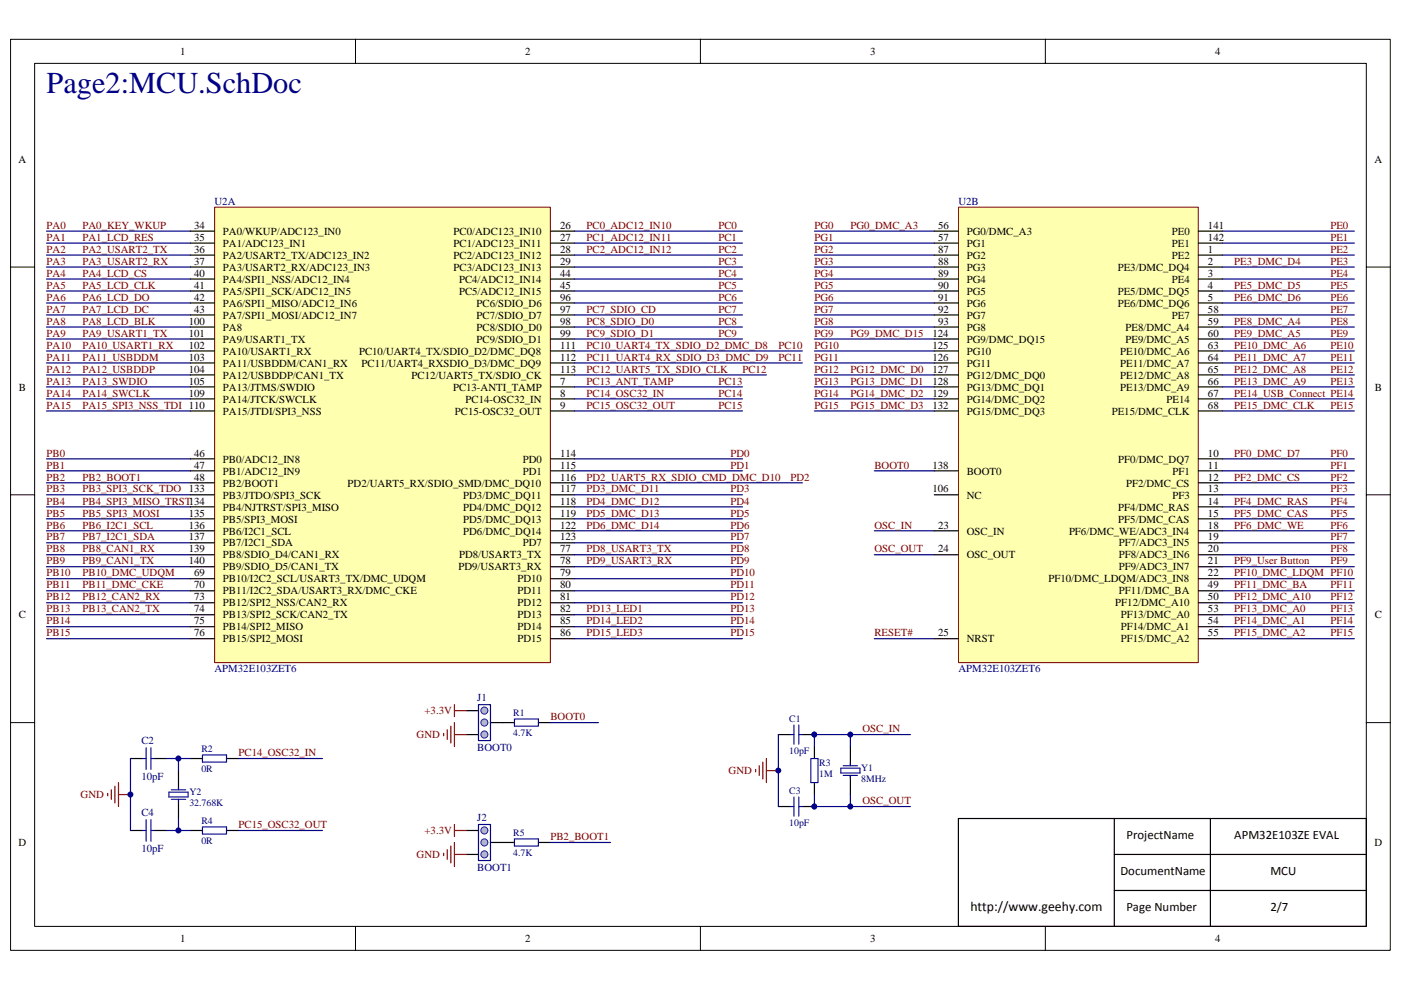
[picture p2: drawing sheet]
<svg xmlns="http://www.w3.org/2000/svg" width="297mm" height="210mm" viewBox="0 0 297 210" stroke-linecap="round" stroke-linejoin="round" font-family="sans-serif">
<defs><g id="words">
<text font-size="6.4" fill="#000080" x="9.9" y="19.7">Page2:MCU.SchDoc</text>
<text font-size="2.9" x="205.7" y="193.2">http://www.geehy.com</text>
<g font-size="2.7">
<text x="238.8" y="178">ProjectName</text>
<text x="261.7" y="178">APM32E103ZE EVAL</text>
<text x="237.6" y="185.6">DocumentName</text>
<text x="269.3" y="185.6">MCU</text>
<text x="238.8" y="193.2">Page Number</text>
<text x="269.4" y="193.2">2/7</text>
</g>
<g font-size="2.3">
<text x="38.2" y="11.7">1</text>
<text x="111.4" y="11.7">2</text>
<text x="184.5" y="11.7">3</text>
<text x="257.6" y="11.7">4</text>
<text x="4" y="34.5">A</text>
<text x="291.4" y="34.5">A</text>
<text x="41.1" y="48.5">34</text>
<text x="41.1" y="51.1">35</text>
<text x="41.1" y="53.6">36</text>
<text x="47.3" y="49.8">PA0/WKUP/ADC123_IN0</text>
<text x="47.3" y="52.3">PA1/ADC123_IN1</text>
<text x="96.2" y="49.8">PC0/ADC123_IN10</text>
<text x="96.2" y="52.3">PC1/ADC123_IN11</text>
<text x="118.7" y="48.5">26</text>
<text x="118.7" y="51.1">27</text>
<text x="118.7" y="53.6">28</text>
<text x="198.9" y="48.5">56</text>
<text x="198.9" y="51.1">57</text>
<text x="198.9" y="53.6">87</text>
<text x="205" y="49.8">PG0/DMC_A3</text>
<text x="205" y="52.3">PG1</text>
<text x="248.5" y="49.8">PE0</text>
<text x="248.5" y="52.3">PE1</text>
<text x="256.1" y="53.6">1</text>
<text x="256.1" y="48.5">141</text>
<text x="256.1" y="51.1">142</text>
<text x="41.1" y="56.2">37</text>
<text x="41.1" y="58.7">40</text>
<text x="47.3" y="54.9">PA2/USART2_TX/ADC123_IN2</text>
<text x="47.3" y="57.4">PA3/USART2_RX/ADC123_IN3</text>
<text x="47.3" y="60">PA4/SPI1_NSS/ADC12_IN4</text>
<text x="96.2" y="54.9">PC2/ADC123_IN12</text>
<text x="96.2" y="57.4">PC3/ADC123_IN13</text>
<text x="97.3" y="60">PC4/ADC12_IN14</text>
<text x="118.7" y="56.2">29</text>
<text x="118.7" y="58.7">44</text>
<text x="198.9" y="56.2">88</text>
<text x="198.9" y="58.7">89</text>
<text x="205" y="54.9">PG2</text>
<text x="205" y="57.4">PG3</text>
<text x="205" y="60">PG4</text>
<text x="237" y="57.4">PE3/DMC_DQ4</text>
<text x="248.5" y="54.9">PE2</text>
<text x="248.5" y="60">PE4</text>
<text x="256.1" y="56.2">2</text>
<text x="256.1" y="58.7">3</text>
<text x="41.1" y="61.2">41</text>
<text x="41.1" y="63.8">42</text>
<text x="47.3" y="62.5">PA5/SPI1_SCK/ADC12_IN5</text>
<text x="47.3" y="65">PA6/SPI1_MISO/ADC12_IN6</text>
<text x="97.3" y="62.5">PC5/ADC12_IN15</text>
<text x="101" y="65">PC6/SDIO_D6</text>
<text x="118.7" y="63.8">96</text>
<text x="118.7" y="61.2">45</text>
<text x="198.9" y="61.2">90</text>
<text x="198.9" y="63.8">91</text>
<text x="205" y="62.5">PG5</text>
<text x="205" y="65">PG6</text>
<text x="237" y="62.5">PE5/DMC_DQ5</text>
<text x="237" y="65">PE6/DMC_DQ6</text>
<text x="256.1" y="61.2">4</text>
<text x="256.1" y="63.8">5</text>
<text x="40" y="68.9">100</text>
<text x="40" y="71.4">101</text>
<text x="41.1" y="66.3">43</text>
<text x="47.3" y="67.6">PA7/SPI1_MOSI/ADC12_IN7</text>
<text x="47.3" y="70.1">PA8</text>
<text x="101" y="70.1">PC8/SDIO_D0</text>
<text x="101" y="67.6">PC7/SDIO_D7</text>
<text x="118.7" y="68.9">98</text>
<text x="118.7" y="66.3">97</text>
<text x="118.7" y="71.4">99</text>
<text x="197.7" y="71.4">124</text>
<text x="198.9" y="66.3">92</text>
<text x="198.9" y="68.9">93</text>
<text x="205" y="67.6">PG7</text>
<text x="205" y="70.1">PG8</text>
<text x="238.6" y="70.1">PE8/DMC_A4</text>
<text x="248.5" y="67.6">PE7</text>
<text x="256.1" y="68.9">59</text>
<text x="256.1" y="71.4">60</text>
<text x="256.1" y="66.3">58</text>
<text x="40" y="74">102</text>
<text x="40" y="76.5">103</text>
<text x="47.3" y="72.7">PA9/USART1_TX</text>
<text x="47.3" y="75.2">PA10/USART1_RX</text>
<text x="47.3" y="77.8">PA11/USBDDM/CAN1_RX</text>
<text x="76.1" y="75.2">PC10/UART4_TX/SDIO_D2/DMC_DQ8</text>
<text x="76.6" y="77.8">PC11/UART4_RXSDIO_D3/DMC_DQ9</text>
<text x="101" y="72.7">PC9/SDIO_D1</text>
<text x="118.7" y="76.5">112</text>
<text x="118.7" y="74">111</text>
<text x="197.7" y="76.5">126</text>
<text x="197.7" y="74">125</text>
<text x="205" y="77.8">PG11</text>
<text x="205" y="72.7">PG9/DMC_DQ15</text>
<text x="205" y="75.2">PG10</text>
<text x="237.5" y="75.2">PE10/DMC_A6</text>
<text x="237.5" y="77.8">PE11/DMC_A7</text>
<text x="238.6" y="72.7">PE9/DMC_A5</text>
<text x="256.1" y="74">63</text>
<text x="256.1" y="76.5">64</text>
<text x="4" y="82.8">B</text>
<text x="40" y="79">104</text>
<text x="40" y="81.6">105</text>
<text x="47.3" y="80.3">PA12/USBDDP/CAN1_TX</text>
<text x="47.3" y="82.8">PA13/JTMS/SWDIO</text>
<text x="87.2" y="80.3">PC12/UART5_TX/SDIO_CK</text>
<text x="96.1" y="82.8">PC13-ANTI_TAMP</text>
<text x="118.7" y="81.6">7</text>
<text x="118.7" y="79">113</text>
<text x="197.7" y="79">127</text>
<text x="197.7" y="81.6">128</text>
<text x="205" y="80.3">PG12/DMC_DQ0</text>
<text x="205" y="82.8">PG13/DMC_DQ1</text>
<text x="237.5" y="80.3">PE12/DMC_A8</text>
<text x="237.5" y="82.8">PE13/DMC_A9</text>
<text x="256.1" y="79">65</text>
<text x="256.1" y="81.6">66</text>
<text x="291.5" y="82.8">B</text>
<text x="40" y="84.1">109</text>
<text x="47.3" y="85.4">PA14/JTCK/SWCLK</text>
<text x="47.3" y="87.9">PA15/JTDI/SPI3_NSS</text>
<text x="96.4" y="87.9">PC15-OSC32_OUT</text>
<text x="98.7" y="85.4">PC14-OSC32_IN</text>
<text x="118.7" y="86.7">9</text>
<text x="118.7" y="84.1">8</text>
<text x="197.7" y="84.1">129</text>
<text x="197.7" y="86.7">132</text>
<text x="205" y="85.4">PG14/DMC_DQ2</text>
<text x="205" y="87.9">PG15/DMC_DQ3</text>
<text x="235.7" y="87.9">PE15/DMC_CLK</text>
<text x="247.3" y="85.4">PE14</text>
<text x="256.1" y="86.7">68</text>
<text x="256.1" y="84.1">67</text>
<text x="41.1" y="96.8">46</text>
<text x="41.1" y="99.4">47</text>
<text x="41.1" y="101.9">48</text>
<text x="47.3" y="98.1">PB0/ADC12_IN8</text>
<text x="47.3" y="100.6">PB1/ADC12_IN9</text>
<text x="110.8" y="98.1">PD0</text>
<text x="110.8" y="100.6">PD1</text>
<text x="118.7" y="101.9">116</text>
<text x="118.7" y="96.8">114</text>
<text x="118.7" y="99.4">115</text>
<text x="197.7" y="99.4">138</text>
<text x="205" y="100.6">BOOT0</text>
<text x="237.1" y="98.1">PF0/DMC_DQ7</text>
<text x="248.6" y="100.6">PF1</text>
<text x="256.1" y="101.9">12</text>
<text x="256.1" y="96.8">10</text>
<text x="256.1" y="99.4">11</text>
<text x="47.3" y="103.2">PB2/BOOT1</text>
<text x="47.3" y="105.7">PB3/JTDO/SPI3_SCK</text>
<text x="73.7" y="103.2">PD2/UART5_RX/SDIO_SMD/DMC_DQ10</text>
<text x="98.2" y="105.7">PD3/DMC_DQ11</text>
<text x="118.7" y="104.5">117</text>
<text x="118.7" y="107">118</text>
<text x="197.7" y="104.5">106</text>
<text x="205" y="105.7">NC</text>
<text x="238.8" y="103.2">PF2/DMC_CS</text>
<text x="248.6" y="105.7">PF3</text>
<text x="256.1" y="107">14</text>
<text x="256.1" y="104.5">13</text>
<text x="40" y="109.6">135</text>
<text x="40" y="112.1">136</text>
<text x="47.3" y="108.3">PB4/NJTRST/SPI3_MISO</text>
<text x="47.3" y="110.8">PB5/SPI3_MOSI</text>
<text x="47.3" y="113.4">PB6/I2C1_SCL</text>
<text x="98.2" y="108.3">PD4/DMC_DQ12</text>
<text x="98.2" y="110.8">PD5/DMC_DQ13</text>
<text x="98.2" y="113.4">PD6/DMC_DQ14</text>
<text x="118.7" y="109.6">119</text>
<text x="118.7" y="112.1">122</text>
<text x="198.9" y="112.1">23</text>
<text x="205" y="113.4">OSC_IN</text>
<text x="226.6" y="113.4">PF6/DMC_WE/ADC3_IN4</text>
<text x="237.1" y="108.3">PF4/DMC_RAS</text>
<text x="237.1" y="110.8">PF5/DMC_CAS</text>
<text x="256.1" y="112.1">18</text>
<text x="256.1" y="109.6">15</text>
<text x="40" y="114.6">137</text>
<text x="40" y="117.2">139</text>
<text x="40" y="119.7">140</text>
<text x="47.3" y="115.9">PB7/I2C1_SDA</text>
<text x="47.3" y="118.4">PB8/SDIO_D4/CAN1_RX</text>
<text x="97.3" y="118.4">PD8/USART3_TX</text>
<text x="110.8" y="115.9">PD7</text>
<text x="118.7" y="119.7">78</text>
<text x="118.7" y="117.2">77</text>
<text x="118.7" y="114.6">123</text>
<text x="198.9" y="117.2">24</text>
<text x="205" y="118.4">OSC_OUT</text>
<text x="237.2" y="115.9">PF7/ADC3_IN5</text>
<text x="237.2" y="118.4">PF8/ADC3_IN6</text>
<text x="256.1" y="114.6">19</text>
<text x="256.1" y="117.2">20</text>
<text x="256.1" y="119.7">21</text>
<text x="41.1" y="122.3">69</text>
<text x="41.1" y="124.8">70</text>
<text x="47.3" y="123.5">PB10/I2C2_SCL/USART3_TX/DMC_UDQM</text>
<text x="47.3" y="121">PB9/SDIO_D5/CAN1_TX</text>
<text x="97.2" y="121">PD9/USART3_RX</text>
<text x="109.7" y="123.5">PD10</text>
<text x="118.7" y="122.3">79</text>
<text x="118.7" y="124.8">80</text>
<text x="222.3" y="123.5">PF10/DMC_LDQM/ADC3_IN8</text>
<text x="237.2" y="121">PF9/ADC3_IN7</text>
<text x="256.1" y="122.3">22</text>
<text x="256.1" y="124.8">49</text>
<text x="4" y="131.2">C</text>
<text x="41.1" y="127.4">73</text>
<text x="41.1" y="129.9">74</text>
<text x="47.3" y="126.1">PB11/I2C2_SDA/USART3_RX/DMC_CKE</text>
<text x="47.3" y="128.6">PB12/SPI2_NSS/CAN2_RX</text>
<text x="47.3" y="131.2">PB13/SPI2_SCK/CAN2_TX</text>
<text x="109.7" y="126.1">PD11</text>
<text x="109.7" y="128.6">PD12</text>
<text x="109.7" y="131.2">PD13</text>
<text x="118.7" y="127.4">81</text>
<text x="118.7" y="129.9">82</text>
<text x="236.5" y="128.6">PF12/DMC_A10</text>
<text x="237.2" y="126.1">PF11/DMC_BA</text>
<text x="237.6" y="131.2">PF13/DMC_A0</text>
<text x="256.1" y="127.4">50</text>
<text x="256.1" y="129.9">53</text>
<text x="291.5" y="131.2">C</text>
<text x="41.1" y="135">76</text>
<text x="41.1" y="132.4">75</text>
<text x="47.3" y="136.2">PB15/SPI2_MOSI</text>
<text x="47.3" y="133.7">PB14/SPI2_MISO</text>
<text x="109.7" y="133.7">PD14</text>
<text x="109.7" y="136.2">PD15</text>
<text x="118.7" y="132.4">85</text>
<text x="118.7" y="135">86</text>
<text x="198.9" y="135">25</text>
<text x="205" y="136.2">NRST</text>
<text x="237.6" y="133.7">PF14/DMC_A1</text>
<text x="237.6" y="136.2">PF15/DMC_A2</text>
<text x="256.1" y="132.4">54</text>
<text x="256.1" y="135">55</text>
<text x="4" y="179.5">D</text>
<text x="291.4" y="179.5">D</text>
<text x="38.2" y="199.8">1</text>
<text x="111.4" y="199.8">2</text>
<text x="184.5" y="199.8">3</text>
<text x="257.6" y="199.8">4</text>
</g>
<g font-size="2.3" fill="#000080">
<text x="45.5" y="43.4">U2A</text>
<text x="203.2" y="43.4">U2B</text>
<text x="45.5" y="142.6">APM32E103ZET6</text>
<text x="203.2" y="142.6">APM32E103ZET6</text>
<text x="101.2" y="148.7">J1</text>
<text x="30" y="157.9">C2</text>
<text x="101.2" y="159.4">BOOT0</text>
<text x="30" y="165.5">10pF</text>
<text x="30" y="173.1">C4</text>
<text x="101.2" y="174.1">J2</text>
<text x="30" y="180.7">10pF</text>
<text x="101.2" y="184.8">BOOT1</text>
</g>
<g font-size="2.3" fill="#800000">
<text x="9.9" y="48.5">PA0</text>
<text x="9.9" y="51.1">PA1</text>
<text x="9.9" y="53.6">PA2</text>
<text x="17.5" y="53.6">PA2_USART2_TX</text>
<text x="17.5" y="51.1">PA1_LCD_RES</text>
<text x="17.5" y="48.5">PA0_KEY_WKUP</text>
<text x="124.4" y="48.5">PC0_ADC12_IN10</text>
<text x="124.4" y="51.1">PC1_ADC12_IN11</text>
<text x="124.4" y="53.6">PC2_ADC12_IN12</text>
<text x="152.3" y="48.5">PC0</text>
<text x="152.3" y="51.1">PC1</text>
<text x="152.3" y="53.6">PC2</text>
<text x="172.7" y="48.5">PG0</text>
<text x="172.7" y="51.1">PG1</text>
<text x="172.7" y="53.6">PG2</text>
<text x="180.3" y="48.5">PG0_DMC_A3</text>
<text x="282.1" y="48.5">PE0</text>
<text x="282.1" y="51.1">PE1</text>
<text x="282.1" y="53.6">PE2</text>
<text x="9.9" y="56.2">PA3</text>
<text x="9.9" y="58.7">PA4</text>
<text x="17.5" y="56.2">PA3_USART2_RX</text>
<text x="17.5" y="58.7">PA4_LCD_CS</text>
<text x="152.3" y="56.2">PC3</text>
<text x="152.3" y="58.7">PC4</text>
<text x="172.7" y="56.2">PG3</text>
<text x="172.7" y="58.7">PG4</text>
<text x="261.7" y="56.2">PE3_DMC_D4</text>
<text x="282.1" y="56.2">PE3</text>
<text x="282.1" y="58.7">PE4</text>
<text x="9.9" y="61.2">PA5</text>
<text x="9.9" y="63.8">PA6</text>
<text x="17.5" y="63.8">PA6_LCD_DO</text>
<text x="17.5" y="61.2">PA5_LCD_CLK</text>
<text x="152.3" y="61.2">PC5</text>
<text x="152.3" y="63.8">PC6</text>
<text x="172.7" y="61.2">PG5</text>
<text x="172.7" y="63.8">PG6</text>
<text x="261.7" y="61.2">PE5_DMC_D5</text>
<text x="261.7" y="63.8">PE6_DMC_D6</text>
<text x="282.1" y="61.2">PE5</text>
<text x="282.1" y="63.8">PE6</text>
<text x="9.9" y="66.3">PA7</text>
<text x="9.9" y="68.9">PA8</text>
<text x="9.9" y="71.4">PA9</text>
<text x="17.5" y="71.4">PA9_USART1_TX</text>
<text x="17.5" y="66.3">PA7_LCD_DC</text>
<text x="17.5" y="68.9">PA8_LCD_BLK</text>
<text x="124.4" y="68.9">PC8_SDIO_D0</text>
<text x="124.4" y="71.4">PC9_SDIO_D1</text>
<text x="124.4" y="66.3">PC7_SDIO_CD</text>
<text x="152.3" y="66.3">PC7</text>
<text x="152.3" y="68.9">PC8</text>
<text x="152.3" y="71.4">PC9</text>
<text x="172.7" y="66.3">PG7</text>
<text x="172.7" y="68.9">PG8</text>
<text x="172.7" y="71.4">PG9</text>
<text x="180.3" y="71.4">PG9_DMC_D15</text>
<text x="261.7" y="68.9">PE8_DMC_A4</text>
<text x="261.7" y="71.4">PE9_DMC_A5</text>
<text x="282.1" y="66.3">PE7</text>
<text x="282.1" y="68.9">PE8</text>
<text x="282.1" y="71.4">PE9</text>
<text x="9.9" y="74">PA10</text>
<text x="9.9" y="76.5">PA11</text>
<text x="17.5" y="74">PA10_USART1_RX</text>
<text x="17.5" y="76.5">PA11_USBDDM</text>
<text x="124.4" y="74">PC10_UART4_TX_SDIO_D2_DMC_D8</text>
<text x="124.4" y="76.5">PC11_UART4_RX_SDIO_D3_DMC_D9</text>
<text x="165.1" y="74">PC10</text>
<text x="165.1" y="76.5">PC11</text>
<text x="172.7" y="74">PG10</text>
<text x="172.7" y="76.5">PG11</text>
<text x="261.7" y="74">PE10_DMC_A6</text>
<text x="261.7" y="76.5">PE11_DMC_A7</text>
<text x="282.1" y="74">PE10</text>
<text x="282.1" y="76.5">PE11</text>
<text x="9.9" y="79">PA12</text>
<text x="9.9" y="81.6">PA13</text>
<text x="17.5" y="81.6">PA13_SWDIO</text>
<text x="17.5" y="79">PA12_USBDDP</text>
<text x="124.4" y="79">PC12_UART5_TX_SDIO_CLK</text>
<text x="124.4" y="81.6">PC13_ANT_TAMP</text>
<text x="152.3" y="81.6">PC13</text>
<text x="157.4" y="79">PC12</text>
<text x="172.7" y="79">PG12</text>
<text x="172.7" y="81.6">PG13</text>
<text x="180.3" y="79">PG12_DMC_D0</text>
<text x="180.3" y="81.6">PG13_DMC_D1</text>
<text x="261.7" y="79">PE12_DMC_A8</text>
<text x="261.7" y="81.6">PE13_DMC_A9</text>
<text x="282.1" y="79">PE12</text>
<text x="282.1" y="81.6">PE13</text>
<text x="9.9" y="84.1">PA14</text>
<text x="9.9" y="86.7">PA15</text>
<text x="17.5" y="84.1">PA14_SWCLK</text>
<text x="17.5" y="86.7">PA15_SPI3_NSS_TDI 110</text>
<text x="124.4" y="84.1">PC14_OSC32_IN</text>
<text x="124.4" y="86.7">PC15_OSC32_OUT</text>
<text x="152.3" y="84.1">PC14</text>
<text x="152.3" y="86.7">PC15</text>
<text x="172.7" y="84.1">PG14</text>
<text x="172.7" y="86.7">PG15</text>
<text x="180.3" y="84.1">PG14_DMC_D2</text>
<text x="180.3" y="86.7">PG15_DMC_D3</text>
<text x="261.7" y="86.7">PE15_DMC_CLK</text>
<text x="261.7" y="84.1">PE14_USB_Connect PE14</text>
<text x="282.1" y="86.7">PE15</text>
<text x="9.9" y="96.8">PB0</text>
<text x="9.9" y="99.4">PB1</text>
<text x="9.9" y="101.9">PB2</text>
<text x="17.5" y="101.9">PB2_BOOT1</text>
<text x="124.4" y="101.9">PD2_UART5_RX_SDIO_CMD_DMC_D10</text>
<text x="154.9" y="96.8">PD0</text>
<text x="154.9" y="99.4">PD1</text>
<text x="167.6" y="101.9">PD2</text>
<text x="185.4" y="99.4">BOOT0</text>
<text x="261.7" y="96.8">PF0_DMC_D7</text>
<text x="261.7" y="101.9">PF2_DMC_CS</text>
<text x="282.1" y="96.8">PF0</text>
<text x="282.1" y="99.4">PF1</text>
<text x="282.1" y="101.9">PF2</text>
<text x="9.9" y="104.5">PB3</text>
<text x="9.9" y="107">PB4</text>
<text x="17.5" y="104.5">PB3_SPI3_SCK_TDO 133</text>
<text x="17.5" y="107">PB4_SPI3_MISO_TRST134</text>
<text x="124.4" y="104.5">PD3_DMC_D11</text>
<text x="124.4" y="107">PD4_DMC_D12</text>
<text x="154.9" y="104.5">PD3</text>
<text x="154.9" y="107">PD4</text>
<text x="261.7" y="107">PF4_DMC_RAS</text>
<text x="282.1" y="104.5">PF3</text>
<text x="282.1" y="107">PF4</text>
<text x="9.9" y="109.6">PB5</text>
<text x="9.9" y="112.1">PB6</text>
<text x="17.5" y="112.1">PB6_I2C1_SCL</text>
<text x="17.5" y="109.6">PB5_SPI3_MOSI</text>
<text x="124.4" y="109.6">PD5_DMC_D13</text>
<text x="124.4" y="112.1">PD6_DMC_D14</text>
<text x="154.9" y="109.6">PD5</text>
<text x="154.9" y="112.1">PD6</text>
<text x="185.4" y="112.1">OSC_IN</text>
<text x="261.7" y="109.6">PF5_DMC_CAS</text>
<text x="261.7" y="112.1">PF6_DMC_WE</text>
<text x="282.1" y="109.6">PF5</text>
<text x="282.1" y="112.1">PF6</text>
<text x="9.9" y="114.6">PB7</text>
<text x="9.9" y="117.2">PB8</text>
<text x="9.9" y="119.7">PB9</text>
<text x="17.5" y="119.7">PB9_CAN1_TX</text>
<text x="17.5" y="117.2">PB8_CAN1_RX</text>
<text x="17.5" y="114.6">PB7_I2C1_SDA</text>
<text x="124.4" y="119.7">PD9_USART3_RX</text>
<text x="124.4" y="117.2">PD8_USART3_TX</text>
<text x="154.9" y="114.6">PD7</text>
<text x="154.9" y="117.2">PD8</text>
<text x="154.9" y="119.7">PD9</text>
<text x="185.4" y="117.2">OSC_OUT</text>
<text x="261.7" y="119.7">PF9_User Button</text>
<text x="282.1" y="114.6">PF7</text>
<text x="282.1" y="117.2">PF8</text>
<text x="282.1" y="119.7">PF9</text>
<text x="9.9" y="122.3">PB10</text>
<text x="9.9" y="124.8">PB11</text>
<text x="17.5" y="124.8">PB11_DMC_CKE</text>
<text x="17.5" y="122.3">PB10_DMC_UDQM</text>
<text x="154.9" y="122.3">PD10</text>
<text x="154.9" y="124.8">PD11</text>
<text x="261.7" y="122.3">PF10_DMC_LDQM PF10</text>
<text x="261.7" y="124.8">PF11_DMC_BA</text>
<text x="282.1" y="124.8">PF11</text>
<text x="9.9" y="127.4">PB12</text>
<text x="9.9" y="129.9">PB13</text>
<text x="17.5" y="129.9">PB13_CAN2_TX</text>
<text x="17.5" y="127.4">PB12_CAN2_RX</text>
<text x="124.4" y="129.9">PD13_LED1</text>
<text x="154.9" y="127.4">PD12</text>
<text x="154.9" y="129.9">PD13</text>
<text x="261.7" y="129.9">PF13_DMC_A0</text>
<text x="261.7" y="127.4">PF12_DMC_A10</text>
<text x="282.1" y="127.4">PF12</text>
<text x="282.1" y="129.9">PF13</text>
<text x="9.9" y="132.4">PB14</text>
<text x="9.9" y="135">PB15</text>
<text x="124.4" y="132.4">PD14_LED2</text>
<text x="124.4" y="135">PD15_LED3</text>
<text x="154.9" y="132.4">PD14</text>
<text x="154.9" y="135">PD15</text>
<text x="185.4" y="135">RESET#</text>
<text x="261.7" y="132.4">PF14_DMC_A1</text>
<text x="261.7" y="135">PF15_DMC_A2</text>
<text x="282.1" y="132.4">PF14</text>
<text x="282.1" y="135">PF15</text>
<text x="90" y="151.5">+3.3V</text>
<text x="116.7" y="152.8">BOOT0</text>
<text x="182.9" y="155.3">OSC_IN</text>
<text x="50.6" y="160.4">PC14_OSC32_IN</text>
<text x="88.3" y="156.6">GND</text>
<text x="154.5" y="164.2">GND</text>
<text x="17.1" y="169.3">GND</text>
<text x="182.9" y="170.6">OSC_OUT</text>
<text x="50.6" y="175.7">PC15_OSC32_OUT</text>
<text x="90" y="176.9">+3.3V</text>
<text x="116.7" y="178.2">PB2_BOOT1</text>
<text x="88.3" y="182">GND</text>
</g>
<g font-size="2.1" fill="#000080">
<text x="108.8" y="151.8">R1</text>
<text x="167.3" y="153.1">C1</text>
<text x="42.7" y="159.4">R2</text>
<text x="108.8" y="156.1">4.7K</text>
<text x="167.3" y="160">10pF</text>
<text x="42.7" y="163.8">0R</text>
<text x="173.7" y="162.5">R3</text>
<text x="173.7" y="164.8">1M</text>
<text x="182.6" y="163.5">Y1</text>
<text x="182.6" y="165.8">8MHz</text>
<text x="40.1" y="168.6">Y2</text>
<text x="40.1" y="170.9">32.768K</text>
<text x="167.3" y="168.3">C3</text>
<text x="42.7" y="174.7">R4</text>
<text x="42.7" y="179">0R</text>
<text x="108.8" y="177.2">R5</text>
<text x="167.3" y="175.2">10pF</text>
<text x="108.8" y="181.6">4.7K</text>
</g>
</g></defs>
<path d="M2.2 8.3h292.6v193.3h-292.6z" fill="none" stroke="#000" stroke-width=".21"/>
<path d="M7.4 13.5h282.3v183h-282.3z" fill="#fff"/>
<g fill="none" stroke="#000" stroke-width=".21">
<path d="M7.3 13.4h282.4v183.1h-282.4zM75.4 8.3v5.1M148.5 8.3v5.1M221.6 8.3v5.1M2.2 56.6h5.1M289.7 56.6h5.1M2.2 104.9h5.1M289.7 104.9h5.1M2.2 153.3h5.1M289.7 153.3h5.1M75.4 196.5v5.1M148.5 196.5v5.1"/>
<path d="M221.6 196.5v5.1"/>
</g>
<path d="M203.2 173.6h86.5v22.9h-86.5zM236.3 173.6v22.9M256.6 173.6v22.9M236.3 188.9h53.4M236.3 181.2h53.4" fill="none" stroke="#000" stroke-width=".25"/>
<g fill="none" stroke="#000080" stroke-width=".25">
<path d="M9.9 49h30.5M9.9 51.6h30.5M9.9 54.1h30.5M9.9 56.6h30.5M9.9 59.2h30.5M121.8 49h35.6M172.7 49h25.4M172.7 51.6h25.4M172.7 54.1h25.4M172.7 56.6h25.4M172.7 59.2h25.4M259.2 49h27.9"/>
<path d="M259.2 51.6h27.9M259.2 54.1h27.9M259.2 56.6h27.9M259.2 59.2h27.9M9.9 61.7h30.5M9.9 64.3h30.5M9.9 66.8h30.5M9.9 69.4h30.5M9.9 71.9h30.5M9.9 74.4h30.5M9.9 77h30.5M9.9 79.5h30.5"/>
<path d="M172.7 61.7h25.4M172.7 64.3h25.4M172.7 66.8h25.4M172.7 69.4h25.4M172.7 71.9h25.4M172.7 74.4h25.4M172.7 77h25.4M172.7 79.5h25.4M259.2 61.7h27.9M259.2 64.3h27.9M259.2 66.8h27.9M259.2 69.4h27.9"/>
<path d="M259.2 71.9h27.9M259.2 74.4h27.9M259.2 77h27.9M259.2 79.5h27.9M9.9 82.1h30.5M9.9 84.6h30.5M9.9 87.2h30.5M9.9 97.3h30.5M9.9 99.9h30.5M121.8 97.3h35.6M172.7 82.1h25.4M172.7 84.6h25.4"/>
<path d="M172.7 87.2h25.4M185.4 99.9h12.7M259.2 82.1h27.9M259.2 84.6h27.9M259.2 87.2h27.9M259.2 97.3h27.9M259.2 99.9h27.9M9.9 102.4h30.5M9.9 104.9h30.5M9.9 107.5h30.5M9.9 110h30.5M9.9 112.6h30.5"/>
<path d="M9.9 115.1h30.5M9.9 117.7h30.5M185.4 112.6h12.7M185.4 117.7h12.7M259.2 102.4h27.9M259.2 104.9h27.9M259.2 107.5h27.9M259.2 110h27.9M259.2 112.6h27.9M259.2 115.1h27.9M259.2 117.7h27.9M9.9 120.2h30.5"/>
<path d="M9.9 122.7h30.5M9.9 125.3h30.5M9.9 127.8h30.5M9.9 130.4h30.5M9.9 132.9h30.5M9.9 135.5h30.5M185.4 135.5h12.7M259.2 120.2h27.9M259.2 122.7h27.9M259.2 125.3h27.9M259.2 127.8h27.9M259.2 130.4h27.9"/>
<path d="M259.2 132.9h27.9M259.2 135.5h27.9"/>
</g>
<path d="M203.2 44h50.9v96.5h-50.9z" fill="#ffffb0"/>
<path d="M203.2 43.9h50.9v96.6h-50.9z" fill="none" stroke="#800000" stroke-width=".21"/>
<g fill="none" stroke="#000" stroke-width=".25">
<path d="M198.1 54.1h5.1M198.1 49h5.1M198.1 56.6h5.1M198.1 59.2h5.1M198.1 51.6h5.1M254.1 54.1h5.1M254.1 49h5.1M254.1 56.6h5.1M254.1 59.2h5.1M254.1 51.6h5.1M198.1 74.4h5.1M198.1 77h5.1"/>
<path d="M198.1 61.7h5.1M198.1 64.3h5.1M198.1 66.8h5.1M198.1 69.4h5.1M198.1 71.9h5.1M198.1 79.5h5.1M254.1 74.4h5.1M254.1 77h5.1M254.1 61.7h5.1M254.1 64.3h5.1M254.1 66.8h5.1M254.1 69.4h5.1"/>
<path d="M254.1 71.9h5.1M254.1 79.5h5.1M198.1 99.9h5.1M198.1 82.1h5.1M198.1 84.6h5.1M198.1 87.2h5.1M254.1 97.3h5.1M254.1 99.9h5.1M254.1 82.1h5.1M254.1 84.6h5.1M254.1 87.2h5.1M198.1 112.6h5.1"/>
<path d="M198.1 104.9h5.1M198.1 117.7h5.1M254.1 102.4h5.1M254.1 112.6h5.1M254.1 104.9h5.1M254.1 107.5h5.1M254.1 110h5.1M254.1 115.1h5.1M254.1 117.7h5.1M198.1 135.5h5.1M254.1 120.2h5.1M254.1 122.7h5.1"/>
<path d="M254.1 135.5h5.1M254.1 125.3h5.1M254.1 127.8h5.1M254.1 130.4h5.1M254.1 132.9h5.1M165 155.8h2.6M170.1 155.8h2.6M172.7 158.3v2.6M180.3 158.3v3.9M27.7 176.1h2.5M27.7 160.9h2.5M32.8 176.1h2.5"/>
<path d="M32.8 160.9h2.5M37.8 163.4v3.9M37.8 169.8v3.8M40.4 176.1h2.5M40.4 160.9h2.5M48 176.1h2.6M48 160.9h2.6M165 171.1h2.6M170.1 171.1h2.6M172.7 166v2.5M180.3 164.7v3.8"/>
</g>
<g fill="none" stroke="#00f" stroke-width=".25">
<path d="M31 158.6v4.6M32 158.6v4.6M167.6 155.8h.7M168.3 153.8v4M169.4 153.8v4M169.4 155.8h.7M30.2 176.1h.8M30.2 160.9h.8M31 173.9v4.5M32 173.9v4.5M32 176.1h.8M32 160.9h.8"/>
<path d="M35.8 168h4.1v1h-4.1zM36.3 169.5h3.1M36.3 167.5h3.1M37.8 167v.5M37.8 169.5v.6M42.9 160.1h5.1v1.5h-5.1zM42.9 175.4h5.1v1.5h-5.1zM167.6 171.1h.7M168.3 169v4.1M169.4 169v4.1M169.4 171.1h.7M171.9 160.9h1.5v5.1h-1.5z"/>
<path d="M178.3 162.9h4v1.1h-4zM178.8 164.5h3M178.8 162.4h3M180.3 161.9v.5M180.3 164.5v.5"/>
</g>
<g fill="#000080" stroke="#000080" stroke-width=".21">
<circle cx="172.6" cy="171.1" r=".49"/>
<circle cx="172.6" cy="155.8" r=".49"/>
<circle cx="165" cy="163.4" r=".5"/>
<circle cx="180.3" cy="155.8" r=".49"/>
<circle cx="180.3" cy="171.1" r=".49"/>
<circle cx="27.7" cy="168.5" r=".49"/>
<circle cx="37.8" cy="176.1" r=".5"/>
<circle cx="37.8" cy="160.9" r=".5"/>
</g>
<path d="M165 155.8v15.3M180.3 155.8v2.5M193 155.8h-20.3v2.5M27.7 160.9v15.2M35.3 176.1h5.1M35.3 160.9h5.1M37.8 160.9v2.5M37.8 173.6v2.5M50.6 176.1h17.8M50.6 160.9h17.8M172.7 168.5v2.6h20.3M180.3 168.5v2.6" fill="none" stroke="#000080" stroke-width=".25"/>
<path d="M160.2 163.2v.5M161 162.4v2.1M161.7 161.6v3.6M162.5 160.9v5.1M162.5 163.4h2.5" fill="none" stroke="#800000" stroke-width=".25"/>
<g fill="#c0c0c0" stroke="#00f" stroke-width=".21">
<circle cx="102.7" cy="176.1" r=".75"/>
<circle cx="102.7" cy="178.7" r=".75"/>
<circle cx="102.7" cy="181.2" r=".75"/>
</g>
<path d="M98.9 176.1h2.5M104 178.7h2.5M98.9 181.2h2.5" fill="none" stroke="#000" stroke-width=".25"/>
<path d="M101.4 174.9h2.6v7.6h-2.6z" fill="none" stroke="#0c0087" stroke-width=".25"/>
<g fill="#c0c0c0" stroke="#00f" stroke-width=".21">
<circle cx="102.7" cy="150.7" r=".75"/>
<circle cx="102.7" cy="153.3" r=".75"/>
<circle cx="102.7" cy="155.8" r=".75"/>
</g>
<path d="M98.9 150.7h2.5M98.9 155.8h2.5M109.1 153.3h-5.1M114.1 153.3h2.6M106.5 178.7h2.6M114.1 178.7h2.6" fill="none" stroke="#000" stroke-width=".25"/>
<path d="M101.4 149.5h2.6v7.6h-2.6z" fill="none" stroke="#0c0087" stroke-width=".25"/>
<path d="M109.1 152.5h5v1.5h-5zM109.1 177.9h5v1.6h-5z" fill="none" stroke="#00f" stroke-width=".25"/>
<g fill="none" stroke="#800000" stroke-width=".25">
<path d="M94.1 155.6v.5M94.8 154.8v2M95.6 154v3.6M96.3 149.5v2.5M96.3 153.3v5M96.3 155.8h2.6M96.3 150.7h2.6M95.6 179.5v3.5M96.3 174.9v2.5M96.3 178.7v5.1M96.3 176.1h2.6M94.1 181v.5"/>
<path d="M94.8 180.2v2.1M96.3 181.2h2.6"/>
</g>
<path d="M116.7 153.3h10.2M116.7 178.7h12.7" fill="none" stroke="#000080" stroke-width=".25"/>
<path d="M45.5 44h71.2v96.5h-71.2z" fill="#ffffb0"/>
<path d="M45.5 43.9h71.2v96.6h-71.2z" fill="none" stroke="#800000" stroke-width=".21"/>
<g fill="none" stroke="#000" stroke-width=".25">
<path d="M40.4 49h5.1M40.4 51.6h5.1M40.4 54.1h5.1M40.4 56.6h5.1M40.4 59.2h5.1M116.7 49h5.1M116.7 51.6h5.1M116.7 54.1h5.1M116.7 56.6h5.1M116.7 59.2h5.1M40.4 61.7h5.1M40.4 64.3h5.1"/>
<path d="M40.4 66.8h5.1M40.4 69.4h5.1M40.4 71.9h5.1M40.4 74.4h5.1M40.4 77h5.1M40.4 79.5h5.1M116.7 61.7h5.1M116.7 64.3h5.1M116.7 66.8h5.1M116.7 69.4h5.1M116.7 71.9h5.1M116.7 74.4h5.1"/>
<path d="M116.7 77h5.1M116.7 79.5h5.1M40.4 82.1h5.1M40.4 84.6h5.1M40.4 87.2h5.1M40.4 97.3h5.1M40.4 99.9h5.1M116.7 82.1h5.1M116.7 84.6h5.1M116.7 87.2h5.1M116.7 97.3h5.1M116.7 99.9h5.1"/>
<path d="M40.4 102.4h5.1M40.4 117.7h5.1M40.4 104.9h5.1M40.4 107.5h5.1M40.4 110h5.1M40.4 112.6h5.1M40.4 115.1h5.1M116.7 102.4h5.1M116.7 117.7h5.1M116.7 104.9h5.1M116.7 107.5h5.1M116.7 110h5.1"/>
<path d="M116.7 112.6h5.1M116.7 115.1h5.1M40.4 135.5h5.1M40.4 122.7h5.1M40.4 125.3h5.1M40.4 127.8h5.1M40.4 130.4h5.1M40.4 132.9h5.1M40.4 120.2h5.1M116.7 135.5h5.1M116.7 122.7h5.1M116.7 125.3h5.1"/>
<path d="M116.7 127.8h5.1M116.7 130.4h5.1M116.7 132.9h5.1M116.7 120.2h5.1"/>
</g>
<g fill="none" stroke="#000080" stroke-width=".25">
<path d="M121.8 59.2h35.6M121.8 56.6h35.6M121.8 54.1h35.6M121.8 51.6h35.6M121.8 79.5h40.7M121.8 77h48.3M121.8 74.4h48.3M121.8 71.9h35.6M121.8 69.4h35.6M121.8 66.8h35.6M121.8 64.3h35.6M121.8 61.7h35.6"/>
<path d="M121.8 99.9h35.6M121.8 87.2h35.6M121.8 84.6h35.6M121.8 82.1h35.6M121.8 117.7h35.6M121.8 115.1h35.6M121.8 112.6h35.6M121.8 110h35.6M121.8 107.5h35.6M121.8 104.9h35.6M121.8 102.4h48.3M121.8 135.5h35.6"/>
<path d="M121.8 132.9h35.6M121.8 130.4h35.6M121.8 127.8h35.6M121.8 125.3h35.6M121.8 122.7h35.6M121.8 120.2h35.6"/>
</g>
<path d="M22.8 168.3v.5M23.6 167.5v2M24.4 166.8v3.5M25.1 166v5.1M25.1 168.5h2.6" fill="none" stroke="#800000" stroke-width=".25"/>
<circle cx="27.7" cy="168.5" r=".49" fill="#000080" stroke="#000080" stroke-width=".21"/>
<use href="#words"/>
</svg>
